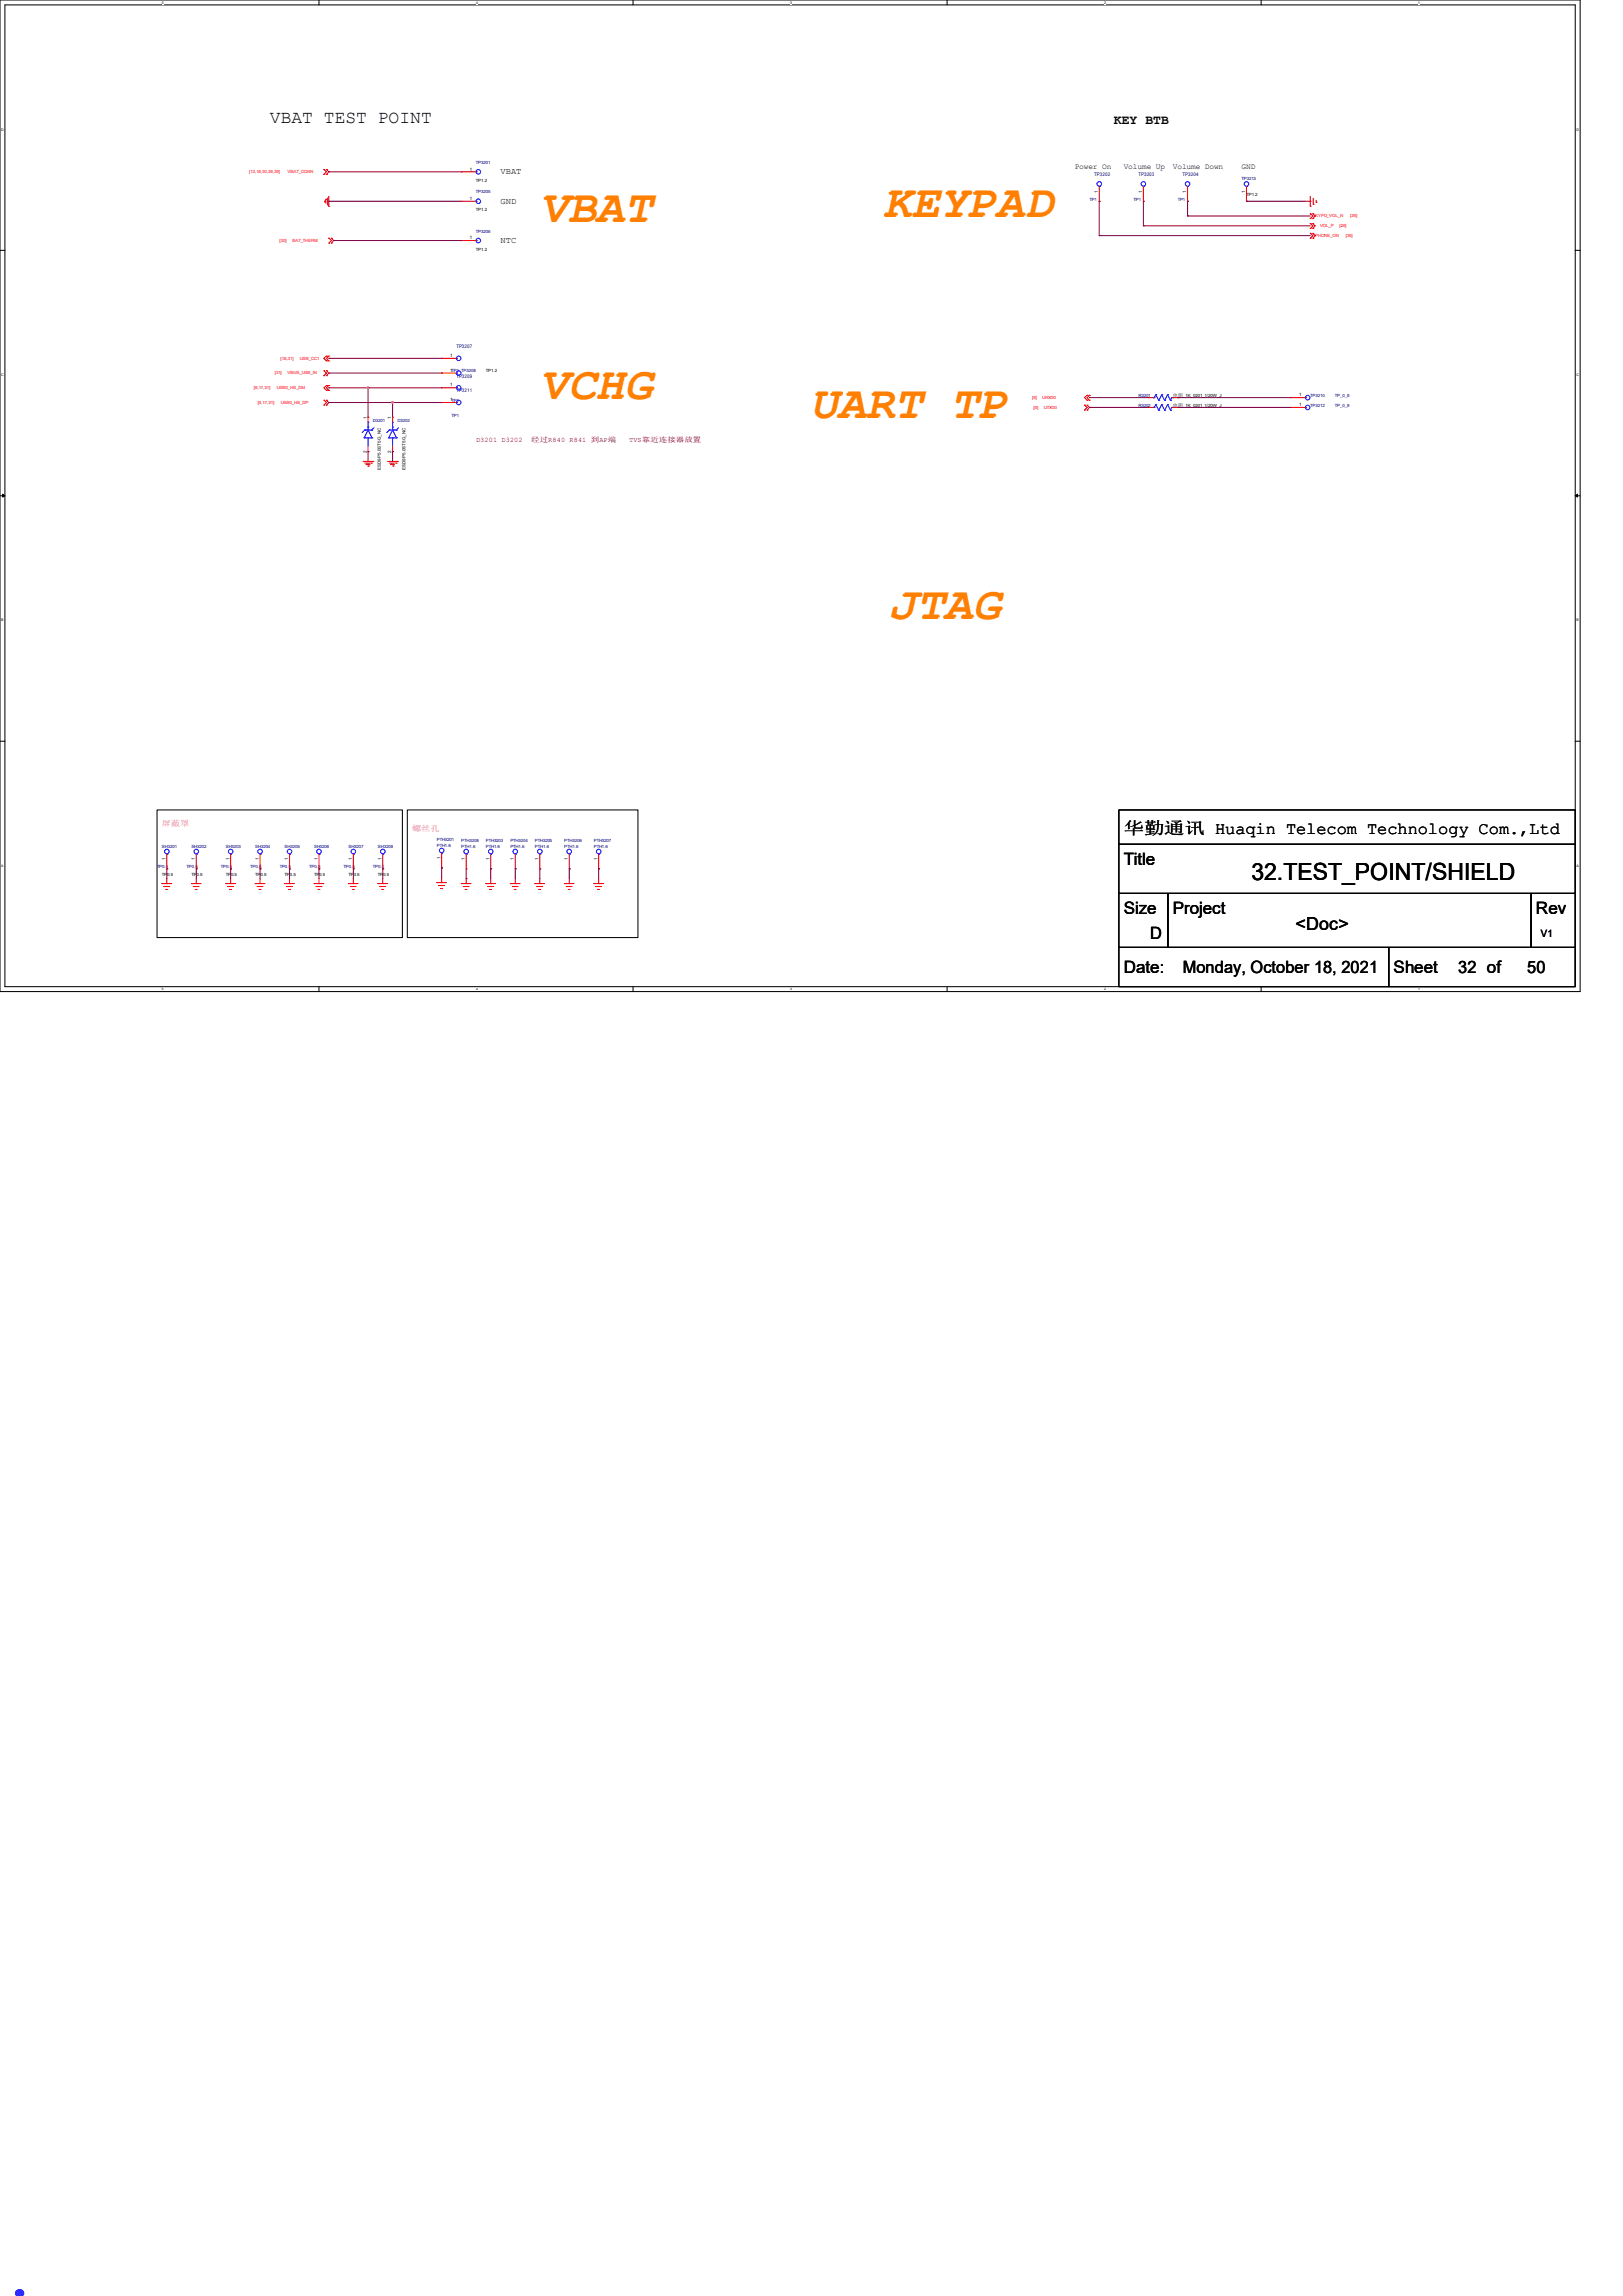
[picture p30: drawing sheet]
<svg xmlns="http://www.w3.org/2000/svg" width="210mm" height="297mm" viewBox="0 0 210 297" stroke-linecap="round" stroke-linejoin="round" font-family="sans-serif">
<defs><g id="words">
<text font-size="8.5" fill="#00f" x="0" y="297">.</text>
<g font-size="6.1" fill="#ff8000">
<text x="69.9" y="28.7">VBAT</text>
<text x="114.3" y="28.1">KEYPAD</text>
<text x="69.9" y="51.6">VCHG</text>
<text x="104.8" y="54.1">UART TP</text>
<text x="114.9" y="80.1">JTAG</text>
</g>
<text font-size="3.1" x="161.9" y="113.9">32.TEST_POINT/SHIELD</text>
<g font-size="2.3">
<text x="34.9" y="15.9">VBAT TEST POINT</text>
<text x="167.6" y="120.3">&lt;Doc&gt;</text>
</g>
<g font-size="2.2">
<text x="145.4" y="107.9">华勤通讯 Huaqin Telecom Technology Com.,Ltd</text>
<text x="145.4" y="111.9">Title</text>
<text x="145.4" y="118.2">Size</text>
<text x="151.8" y="118.2">Project</text>
<text x="198.7" y="118.2">Rev</text>
<text x="145.4" y="125.9">Date:</text>
<text x="148.8" y="121.4">D</text>
<text x="153" y="125.8">Monday, October 18, 2021</text>
<text x="180.3" y="125.9">Sheet</text>
<text x="188.7" y="125.8">32 of</text>
<text x="197.6" y="125.8">50</text>
</g>
<text font-size="1.7" x="144.1" y="16">KEY BTB</text>
<text font-size="1.3" x="199.4" y="121.2">V1</text>
<g font-size="1.1">
<text x="64.8" y="22.6">VBAT</text>
<text x="64.8" y="26.4">GND</text>
<text x="64.8" y="31.5">NTC</text>
</g>
<g font-size="1">
<text x="139.1" y="21.8">Power On</text>
<text x="145.4" y="21.8">Volume Up</text>
<text x="151.8" y="21.8">Volume Down</text>
<text x="160.7" y="21.8">GND</text>
</g>
<g font-size="1" fill="#f0f">
<text x="21" y="106.9">屏蔽罩</text>
<text x="53.3" y="107.5">螺丝孔</text>
</g>
<g font-size=".9" fill="#800000">
<text x="61.6" y="57.2">D3201 D3202</text>
<text x="68.7" y="57.2">经过R840 R841 到AP端</text>
<text x="81.4" y="57.2">TVS靠近连接器放置</text>
</g>
<g font-size=".6" fill="#f00">
<text x="32.2" y="22.4">[13,18,30,38,39]</text>
<text x="37.2" y="22.4">VBAT_CONN</text>
<text x="170.2" y="28.1">KYPD_VOL_N</text>
<text x="170.8" y="29.4">VOL_P</text>
<text x="173.3" y="29.4">[26]</text>
<text x="174.7" y="28.1">[26]</text>
<text x="36.2" y="31.3">[30]</text>
<text x="37.8" y="31.3">BAT_THERM</text>
<text x="170.2" y="30.7">PHONE_ON</text>
<text x="174.1" y="30.7">[26]</text>
<text x="36.3" y="46.5">[18,31]</text>
<text x="38.8" y="46.5">USB_CC1</text>
<text x="32.8" y="50.3">[8,17,31]</text>
<text x="33.3" y="52.2">[8,17,31]</text>
<text x="35.6" y="48.4">[31]</text>
<text x="35.8" y="50.3">USB0_HS_DM</text>
<text x="36.3" y="52.2">USB0_HS_DP</text>
<text x="37.2" y="48.4">VBUS_USB_IN</text>
<text x="133.6" y="51.6">[8]</text>
<text x="133.7" y="52.9">[8]</text>
<text x="134.9" y="51.6">URXD0</text>
<text x="135.1" y="52.9">UTXD0</text>
</g>
<g font-size=".6">
<text x="60.8" y="22.1">1</text>
<text x="61.6" y="23.5">TP1.2</text>
<text x="60.8" y="25.9">1</text>
<text x="61.6" y="27.3">TP1.2</text>
<text x="142.1" y="24.9" transform="rotate(-90 142.1 24.9)">1</text>
<text x="147.8" y="24.9" transform="rotate(-90 147.8 24.9)">1</text>
<text x="153.5" y="24.9" transform="rotate(-90 153.5 24.9)">1</text>
<text x="161.1" y="24.9" transform="rotate(-90 161.1 24.9)">1</text>
<text x="161.3" y="25.3">TP1.2</text>
<text x="60.8" y="30.9">1</text>
<text x="61.6" y="32.4">TP1.2</text>
<text x="58.2" y="46.2">1</text>
<text x="58.2" y="48.1">1TP1 TP3208</text>
<text x="58.2" y="51.9">1TP1</text>
<text x="58.2" y="50">1</text>
<text x="62.9" y="48.2">TP1.2</text>
<text x="151.8" y="52.6">电阻</text>
<text x="151.8" y="51.4">电阻</text>
<text x="153.1" y="52.6">_1K_0201_1/20W_J</text>
<text x="153.1" y="51.4">_1K_0201_1/20W_J</text>
<text x="168.1" y="52.5">1</text>
<text x="168.1" y="51.3">1</text>
<text x="47.5" y="58.6" transform="rotate(-90 47.5 58.6)">2</text>
<text x="47.5" y="54.1" transform="rotate(-90 47.5 54.1)">1</text>
<text x="50.6" y="58.6" transform="rotate(-90 50.6 58.6)">2</text>
<text x="50.6" y="54.1" transform="rotate(-90 50.6 54.1)">1</text>
<text x="49.3" y="60.8" transform="rotate(-90 49.3 60.8)">ESD9P5.0ST5G_NC</text>
<text x="52.5" y="60.8" transform="rotate(-90 52.5 60.8)">ESD9P5.0ST5G_NC</text>
<text x="21" y="113.3">TP0.5</text>
<text x="21.4" y="111.3" transform="rotate(-90 21.4 111.3)">1</text>
<text x="24.8" y="113.3">TP0.5</text>
<text x="25.2" y="111.3" transform="rotate(-90 25.2 111.3)">1</text>
<text x="29.2" y="113.3">TP0.5</text>
<text x="29.7" y="111.3" transform="rotate(-90 29.7 111.3)">1</text>
<text x="33" y="113.3">TP0.5</text>
<text x="33.5" y="111.3" transform="rotate(-90 33.5 111.3)">1</text>
<text x="36.8" y="113.3">TP0.5</text>
<text x="37.3" y="111.3" transform="rotate(-90 37.3 111.3)">1</text>
<text x="40.6" y="113.3">TP0.5</text>
<text x="41.1" y="111.3" transform="rotate(-90 41.1 111.3)">1</text>
<text x="45.1" y="113.3">TP0.5</text>
<text x="45.6" y="111.3" transform="rotate(-90 45.6 111.3)">1</text>
<text x="48.9" y="113.3">TP0.5</text>
<text x="49.4" y="111.3" transform="rotate(-90 49.4 111.3)">1</text>
<text x="57" y="111.2" transform="rotate(-90 57 111.2)">1</text>
<text x="60.2" y="111.3" transform="rotate(-90 60.2 111.3)">1</text>
<text x="63.3" y="111.3" transform="rotate(-90 63.3 111.3)">1</text>
<text x="66.5" y="111.3" transform="rotate(-90 66.5 111.3)">1</text>
<text x="69.7" y="111.3" transform="rotate(-90 69.7 111.3)">1</text>
<text x="73.5" y="111.3" transform="rotate(-90 73.5 111.3)">1</text>
<text x="77.3" y="111.3" transform="rotate(-90 77.3 111.3)">1</text>
</g>
<g font-size=".6" fill="#000080">
<text x="61.6" y="21.2">TP3201</text>
<text x="141.6" y="22.8">TP3202</text>
<text x="147.3" y="22.8">TP3203</text>
<text x="153" y="22.8">TP3204</text>
<text x="160.7" y="23.3">TP3213</text>
<text x="61.6" y="25">TP3205</text>
<text x="141" y="26">TP1</text>
<text x="146.7" y="26">TP1</text>
<text x="152.4" y="26">TP1</text>
<text x="61.6" y="30.1">TP3206</text>
<text x="59.1" y="45">TP3207</text>
<text x="58.4" y="53.9">TP1</text>
<text x="59.1" y="50.8">TP3211</text>
<text x="59.1" y="48.9">TP3209</text>
<text x="147.3" y="52.6">R3202</text>
<text x="147.3" y="51.4">R3201</text>
<text x="169.5" y="52.6">TP3212</text>
<text x="169.5" y="51.4">TP3210</text>
<text x="172.7" y="52.6">TP_0_8</text>
<text x="172.7" y="51.4">TP_0_8</text>
<text x="48.3" y="54.5">D3201</text>
<text x="51.4" y="54.5">D3202</text>
<text x="20.3" y="112.3">TP0.5</text>
<text x="21" y="109.6">SH3201</text>
<text x="24.1" y="112.3">TP0.5</text>
<text x="24.8" y="109.6">SH3202</text>
<text x="28.6" y="112.3">TP0.5</text>
<text x="29.2" y="109.6">SH3203</text>
<text x="32.4" y="112.3">TP0.5</text>
<text x="33" y="109.6">SH3204</text>
<text x="36.2" y="112.3">TP0.5</text>
<text x="36.8" y="109.6">SH3205</text>
<text x="40" y="112.3">TP0.5</text>
<text x="40.6" y="109.6">SH3206</text>
<text x="44.4" y="112.3">TP0.5</text>
<text x="45.1" y="109.6">SH3207</text>
<text x="48.3" y="112.3">TP0.5</text>
<text x="48.9" y="109.6">SH3208</text>
<text x="56.5" y="108.8">PTH3201</text>
<text x="56.5" y="109.5">PTH1.6</text>
<text x="59.7" y="108.9">PTH3208</text>
<text x="59.7" y="109.7">PTH1.6</text>
<text x="62.9" y="108.9">PTH3203</text>
<text x="62.9" y="109.7">PTH1.6</text>
<text x="66" y="108.9">PTH3204</text>
<text x="66" y="109.7">PTH1.6</text>
<text x="69.2" y="108.9">PTH3205</text>
<text x="69.2" y="109.7">PTH1.6</text>
<text x="73" y="108.9">PTH3206</text>
<text x="73" y="109.7">PTH1.6</text>
<text x="76.8" y="108.9">PTH3207</text>
<text x="76.8" y="109.7">PTH1.6</text>
</g>
<g font-size=".5">
<text x="21" y=".5">5</text>
<text x="61.6" y=".5">4</text>
<text x="102.2" y=".5">3</text>
<text x="142.9" y=".5">2</text>
<text x="183.5" y=".5">1</text>
<text x=".2" y="16.9">D</text>
<text x="204" y="16.9">D</text>
<text x=".2" y="48.6">C</text>
<text x="204" y="48.6">C</text>
<text x=".2" y="80.4">B</text>
<text x="204" y="80.4">B</text>
<text x=".2" y="112.1">A</text>
<text x="204" y="112.1">A</text>
<text x="21" y="128.1">5</text>
<text x="61.6" y="128.1">4</text>
<text x="102.2" y="128.1">3</text>
<text x="142.9" y="128.1">2</text>
<text x="183.5" y="128.1">1</text>
</g>
</g></defs>
<path d="M0 0h204.5v128.3h-204.5zM.6 .6h203.2v127h-203.2z" fill="none" stroke="#000" stroke-width=".13"/>
<g fill="#fff">
<path d="M21 .1h.2v.5h-.2z"/>
<path d="M21 127.7h.2v.5h-.2z"/>
</g>
<path d="M41.3 0v.6M41.3 127.6v.7" fill="none" stroke="#000" stroke-width=".13"/>
<g fill="#fff">
<path d="M61.6 .1h.2v.5h-.2z"/>
<path d="M61.6 127.7h.2v.5h-.2z"/>
</g>
<path d="M81.9 0v.6M81.9 127.6v.7" fill="none" stroke="#000" stroke-width=".13"/>
<g fill="#fff">
<path d="M102.2 .1h.2v.5h-.2z"/>
<path d="M102.2 127.7h.2v.5h-.2z"/>
</g>
<path d="M122.6 0v.6M122.6 127.6v.7" fill="none" stroke="#000" stroke-width=".13"/>
<g fill="#fff">
<path d="M142.9 .1h.2v.5h-.2z"/>
<path d="M142.9 127.7h.2v.5h-.2z"/>
</g>
<path d="M163.2 0v.6M163.2 127.6v.7" fill="none" stroke="#000" stroke-width=".13"/>
<g fill="#fff">
<path d="M183.5 .1h.2v.5h-.2z"/>
<path d="M183.5 127.7h.2v.5h-.2z"/>
<path d="M.2 16.5h.3v.5h-.3z"/>
<path d="M204 16.5h.3v.5h-.3z"/>
<path d="M.2 48.3h.3v.5h-.3z"/>
<path d="M204 48.3h.3v.5h-.3z"/>
</g>
<path d="M0 32.4h.6M203.8 32.4h.7" fill="none" stroke="#000" stroke-width=".13"/>
<g fill="#fff">
<path d="M.2 80h.2v.5h-.2z"/>
<path d="M204 80h.3v.5h-.3z"/>
</g>
<path d="M0 64.1h.6M203.8 64.1h.7" fill="none" stroke="#000" stroke-width=".13"/>
<path d="M.3 63.9l.3 .2-.3 .2zM203.8 64.1l.3-.2v.4z" fill="#000" stroke="#000" stroke-width=".13"/>
<g fill="#fff">
<path d="M.2 111.8h.3v.5h-.3z"/>
<path d="M204 111.8h.3v.5h-.3z"/>
</g>
<path d="M0 95.9h.6M203.8 95.9h.7M20.3 104.8h31.8v16.5h-31.8zM52.7 104.8h29.9v16.5h-29.9zM144.8 109.2h59v6.4h-59zM144.8 104.8h59v4.4h-59zM144.8 115.6h6.3v7h-6.3zM151.1 115.6h47v7h-47zM198.1 115.6h5.7v7h-5.7zM144.8 122.6h34.9v5h-34.9zM179.7 122.6h24.1v5h-24.1z" fill="none" stroke="#000" stroke-width=".13"/>
<g fill="none" stroke="#f00" stroke-width=".13">
<path d="M41.9 21.9l.3 .3-.3 .4M41.9 21.9h.1M41.9 22.6h.1M42 26.1h.1M42 26v.1M42.2 25.8h.1M42.2 25.8v.5M42.2 21.9l.3 .3-.3 .4M42.2 22.6h.1M42.2 21.9h.1M42.4 26.5h.1M42.4 25.6v.9"/>
<path d="M42.5 30.8l.4 .3-.4 .4M42.5 30.8h.1M42.5 31.5h.1M42.5 26.7h.1M42.5 25.4v1.3M42.9 31.5h.1M42.9 30.8h.1M42.9 30.8l.3 .3-.3 .4M59.7 22.2h.1M59.7 31.1h.1M59.7 26h.1M59.7 26h1.9"/>
<path d="M59.7 22.2h1.9M59.7 31.1h1.9M142.2 26h.1M142.2 24.1v1.9M148 26h.1M148 24.1v1.9M153.7 26h.1M153.7 24.1v1.9M161.3 26h.1M161.3 24.1v1.9M168.9 26h.6M169.5 30.2l.4 .3-.4 .3"/>
<path d="M169.5 27.6l.4 .3-.4 .4M169.5 28.9l.4 .3-.4 .3M169.5 26h.1M169.5 26.7h.1M169.5 30.8h.1M169.5 30.2h.1M169.5 28.3h.1M169.5 27.6h.1M169.5 29.5h.1M169.5 28.9h.1M169.5 25.4v1.3M169.9 30.2l.3 .3-.3 .3"/>
<path d="M169.9 27.6l.3 .3-.3 .4M169.9 28.9l.3 .3-.3 .3M169.9 30.8h.1M169.9 30.2h.1M169.9 28.3h.1M169.9 27.6h.1M169.9 29.5h.1M169.9 28.9h.1M169.9 26.4h.1M169.9 25.7v.7M170.3 26.2h.1M170.3 25.9v.3"/>
<path d="M41.9 48l.3 .3-.3 .3M41.9 48h.1M41.9 48.6h.1M41.9 51.8l.3 .3-.3 .3M41.9 51.8h.1M41.9 52.4h.1M42.2 48l.3 .3-.3 .3M42.2 48.6h.1M42.2 48h.1M42.2 51.8l.3 .3-.3 .3M42.2 52.4h.1M42.2 51.8h.1"/>
<path d="M42.2 49.9h.1M42.2 50.5h.1M42.2 46.1h.1M42.2 46.7h.1M42.2 49.9l-.3 .3 .3 .3M42.2 46.1l-.3 .3 .3 .3M42.5 49.9h.1M42.5 50.5h.1M42.5 46.1h.1M42.5 46.7h.1M42.5 49.9l-.3 .3 .3 .3M42.5 46.1l-.3 .3 .3 .3"/>
<path d="M47 59.7h1.3M47.2 59.9h.9M47.6 54h.1M47.6 58.4h.1M47.6 54v.6M47.6 57.8v.6M48.1 59.9h.1M48.3 59.7h.1M50.2 59.7h1.2M50.4 59.9h.9M50.8 54h.1M50.8 58.4h.1"/>
<path d="M50.8 54v.6M50.8 57.8v.6M51.3 59.9h.1M51.4 59.7h.1M57.2 48.3h1.9M57.2 46.4h1.9M57.2 52.1h1.9M57.2 50.2h1.9M57.2 48.3h.1M57.2 46.4h.1M57.2 52.1h.1M57.2 50.2h.1"/>
<path d="M140.3 52.4h.1M140.3 53h.1M140.3 52.4l.4 .3-.4 .3M140.7 51.1l-.4 .3 .4 .4M140.7 52.4l.3 .3-.3 .3M140.7 51.1h.1M140.7 51.8h.1M140.7 53h.1M140.7 52.4h.1M141 51.1h.1M141 51.8h.1M141 51.1l-.3 .3 .3 .4"/>
<path d="M148.6 51.4h.6M148.6 52.7h.6M148.6 52.7h.1M148.6 51.4h.1M151.8 51.4h.6M151.8 52.7h.6M152.4 52.7h.1M152.4 51.4h.1M167 52.7h1.9M167 52.7h.1M167 51.4h1.9M167 51.4h.1"/>
<path d="M47.4 60.1h.1M47.4 60.1h.5M47.6 60.3h.1M47.7 60.3h.1M50.5 60.1h.1M50.5 60.1h.6M50.8 60.3h.1M50.9 60.3h.1M21 114.3h1.2M21 114.3h.1M21.2 114.7h.8M21.2 114.7h.1"/>
<path d="M21.5 115.1h.1M21.5 115.1h.2M21.6 112.4h.1M21.6 110.5v1.9M21.6 114.3h.1M21.6 113.7v.6M24.8 114.3h.1M24.8 114.3h1.2M25 114.7h.1M25 114.7h.8M25.3 115.1h.1M25.3 115.1h.2"/>
<path d="M25.4 114.3h.1M25.4 113.7v.6M25.4 112.4h.1M25.4 110.5v1.9M29.2 114.3h1.3M29.2 114.3h.1M29.5 114.7h.1M29.5 114.7h.7M29.7 115.1h.1M29.7 115.1h.3M29.8 114.3h.1M29.8 113.7v.6"/>
<path d="M29.8 112.4h.1M29.8 110.5v1.9M33 114.3h1.3M33 114.3h.1M33.3 114.7h.1M33.3 114.7h.7M33.5 115.1h.1M33.5 115.1h.3M33.7 114.3h.1M33.7 113.7v.6M33.7 112.4h.1M33.7 110.5v1.9"/>
<path d="M36.8 114.3h1.3M36.8 114.3h.1M37.1 114.7h.7M37.1 114.7h.1M37.3 115.1h.1M37.3 115.1h.3M37.5 114.3h.1M37.5 113.7v.6M37.5 112.4h.1M37.5 110.5v1.9M40.6 114.3h.1M40.6 114.3h1.3"/>
<path d="M40.9 114.7h.1M40.9 114.7h.8M41.1 115.1h.1M41.1 115.1h.3M41.3 114.3h.1M41.3 113.7v.6M41.3 112.4h.1M41.3 110.5v1.9M45.1 114.3h1.3M45.1 114.3h.1M45.3 114.7h.8M45.3 114.7h.1"/>
<path d="M45.6 115.1h.1M45.6 115.1h.2M45.7 114.3h.1M45.7 113.7v.6M45.7 112.4h.1M45.7 110.5v1.9M48.9 114.3h1.3M48.9 114.3h.1M49.1 114.7h.8M49.1 114.7h.1M49.4 115.1h.1M49.4 115.1h.3"/>
<path d="M49.5 114.3h.1M49.5 113.7v.6M49.5 112.4h.1M49.5 110.5v1.9M56.5 114.2h.1M56.5 114.2h1.3M56.8 114.6h.1M56.8 114.6h.7M57 114.9h.1M57 114.9h.3M57.2 114.2h.1M57.2 113.5v.7"/>
<path d="M57.2 112.3h.1M57.2 110.4v1.9M59.7 114.3h.1M59.7 114.3h1.3M59.9 114.7h.1M59.9 114.7h.8M60.2 115.1h.1M60.2 115.1h.3M60.3 114.3h.1M60.3 113.7v.6M60.3 112.4h.1M60.3 110.5v1.9"/>
<path d="M62.9 114.3h.1M62.9 114.3h1.2M63.1 114.7h.1M63.1 114.7h.8M63.4 115.1h.1M63.4 115.1h.2M63.5 114.3h.1M63.5 113.7v.6M63.5 112.4h.1M63.5 110.5v1.9M66 114.3h.1M66 114.3h1.3"/>
<path d="M66.3 114.7h.1M66.3 114.7h.8M66.5 115.1h.1M66.5 115.1h.3M66.7 114.3h.1M66.7 113.7v.6M66.7 112.4h.1M66.7 110.5v1.9M69.2 114.3h.1M69.2 114.3h1.3M69.5 114.7h.1M69.5 114.7h.7"/>
<path d="M69.7 115.1h.1M69.7 115.1h.3M69.9 114.3h.1M69.9 113.7v.6M69.9 112.4h.1M69.9 110.5v1.9M73 114.3h.1M73 114.3h1.3M73.3 114.7h.1M73.3 114.7h.7M73.5 115.1h.1M73.5 115.1h.3"/>
<path d="M73.7 114.3h.1M73.7 113.7v.6M73.7 112.4h.1M73.7 110.5v1.9M76.8 114.3h1.3M76.8 114.3h.1M77.1 114.7h.8M77.1 114.7h.1M77.3 115.1h.1M77.3 115.1h.3M77.5 114.3h.1M77.5 113.7v.6"/>
<path d="M77.5 112.4h.1M77.5 110.5v1.9"/>
</g>
<g fill="none" stroke="#00f" stroke-width=".13">
<path d="M61.6 22.2h.1M61.6 31.1h.1M61.6 26h.1M142.2 24.1h.1M148 24.1h.1M153.7 24.1h.1M161.3 24.1h.1M47.1 56.6h.1M47.1 56.6h1M47.2 55.6l-.3 .4M47.2 55.6h.1M47.2 55.6h.9"/>
<path d="M47.6 55.6l-.5 1M47.6 56.6h.1M47.6 54.6h.1M47.6 55.6h.1M47.6 55.2h.1M47.6 54.6v1M47.6 56.6v1.1M47.6 55.6l.5 1M48.1 55.6h.1M48.1 56.6h.1M48.4 55.3l-.3 .3M50.3 56.6h.1"/>
<path d="M50.3 56.6h1M50.4 55.6l-.4 .4M50.4 55.6h.1M50.4 55.6h.9M50.8 55.6l-.5 1M50.8 56.6h.1M50.8 54.6h.1M50.8 55.6h.1M50.8 55.2h.1M50.8 54.6v1M50.8 56.6v1.1M50.8 55.6l.5 1"/>
<path d="M51.3 55.6h.1M51.3 56.6h.1M51.6 55.3l-.3 .3M59.1 48.3h.1M59.1 46.4h.1M59.1 52.1h.1M59.1 50.2h.1M149.2 52.7h.2M149.2 51.4h.2M149.2 52.7h.1M149.2 51.4h.1M149.4 52.7h.1"/>
<path d="M149.4 51.4h.1M149.6 52.3h.1M149.6 51.1h.1M149.6 52.3l-.2 .4M149.6 51.1l-.2 .3M149.6 52.3l.3 .8M149.6 51.1l.3 .7M149.9 53.1h.1M149.9 51.8h.1M150.3 52.3h.1M150.3 51.1h.1M150.3 52.3l-.4 .8"/>
<path d="M150.3 51.1l-.4 .7M150.3 52.3l.4 .8M150.3 51.1l.4 .7M150.7 53.1h.1M150.7 51.8h.1M151.1 52.3l.4 .8M151.1 51.1l.4 .7M151.1 52.3h.1M151.1 51.1h.1M151.1 52.3l-.4 .8M151.1 51.1l-.4 .7M151.5 53.1h.1"/>
<path d="M151.5 51.8h.1M151.6 52.7h.1M151.6 51.4h.1M151.6 52.7l-.1 .4M151.6 51.4l-.1 .4M151.6 52.7h.2M151.6 51.4h.2M151.8 52.7h.1M151.8 51.4h.1M168.9 52.7h.1M168.9 51.4h.1M21.6 110.5h.1"/>
<path d="M25.4 110.5h.1M29.8 110.5h.1M33.7 110.5h.1M37.5 110.5h.1M41.3 110.5h.1M45.7 110.5h.1M49.5 110.5h.1M57.2 110.4h.1M60.3 110.5h.1M63.5 110.5h.1M66.7 110.5h.1M69.9 110.5h.1"/>
<path d="M73.7 110.5h.1M77.5 110.5h.1"/>
<circle cx="61.9" cy="26" r=".3"/>
<circle cx="61.9" cy="22.2" r=".3"/>
<circle cx="61.9" cy="31.1" r=".3"/>
<circle cx="142.2" cy="23.8" r=".3"/>
<circle cx="148" cy="23.8" r=".3"/>
<circle cx="153.7" cy="23.8" r=".3"/>
<circle cx="161.3" cy="23.8" r=".3"/>
<circle cx="59.4" cy="46.4" r=".3"/>
<circle cx="59.4" cy="48.3" r=".3"/>
<circle cx="59.4" cy="50.2" r=".3"/>
<circle cx="59.4" cy="52.1" r=".3"/>
<circle cx="169.2" cy="52.7" r=".3"/>
<circle cx="169.2" cy="51.4" r=".3"/>
<circle cx="21.6" cy="110.2" r=".3"/>
<circle cx="25.4" cy="110.2" r=".3"/>
<circle cx="29.8" cy="110.2" r=".3"/>
<circle cx="33.7" cy="110.2" r=".3"/>
<circle cx="37.5" cy="110.2" r=".3"/>
<circle cx="41.3" cy="110.2" r=".3"/>
<circle cx="45.7" cy="110.2" r=".3"/>
<circle cx="49.5" cy="110.2" r=".3"/>
<circle cx="57.2" cy="110" r=".3"/>
<circle cx="60.3" cy="110.2" r=".3"/>
<circle cx="63.5" cy="110.2" r=".3"/>
<circle cx="66.7" cy="110.2" r=".3"/>
<circle cx="69.9" cy="110.2" r=".3"/>
<circle cx="73.7" cy="110.2" r=".3"/>
<circle cx="77.5" cy="110.2" r=".3"/>
</g>
<g fill="none" stroke="#800040" stroke-width=".13">
<path d="M42.5 22.2h17.2M42.5 26h17.2M42.5 22.2h.1M42.5 26h.1M43.2 31.1h16.5M43.2 31.1h.1M142.2 30.5h27.3M142.2 26h.1M142.2 30.5h.1M142.2 26v4.5M148 29.2h.1M148 26h.1"/>
<path d="M148 26v3.2M148 29.2h21.5M153.7 26h.1M153.7 27.9h.1M153.7 26v1.9M153.7 27.9h15.8M161.3 26h7.6M161.3 26h.1M42.5 52.1h.1M42.5 50.2h.1M42.5 46.4h.1M42.5 52.1h14.7"/>
<path d="M42.5 50.2h14.7M42.5 46.4h14.7M42.5 48.3h.1M42.5 48.3h14.7M47.6 50.2h.1M47.6 58.4h.1M47.6 50.2v3.8M47.6 58.4v1.3M50.8 52.1h.1M50.8 58.4h.1M50.8 52.1v1.9M50.8 58.4v1.3"/>
<path d="M141 52.7h.1M141 52.7h7.6M141 51.4h.1M141 51.4h7.6M152.4 51.4h14.6M152.4 52.7h14.6M152.4 51.4h.1M152.4 52.7h.1M21.6 112.4h.1M21.6 112.4v1.3M25.4 112.4h.1M25.4 112.4v1.3"/>
<path d="M29.8 112.4h.1M29.8 112.4v1.3M33.7 112.4h.1M33.7 112.4v1.3M37.5 112.4h.1M37.5 112.4v1.3M41.3 112.4h.1M41.3 112.4v1.3M45.7 112.4h.1M45.7 112.4v1.3M49.5 112.4h.1M49.5 112.4v1.3"/>
<path d="M57.2 112.3h.1M57.2 112.3v1.2M60.3 113.7h.1M60.3 112.4v1.3M63.5 112.4h.1M63.5 112.4v1.3M66.7 112.4h.1M66.7 112.4v1.3M69.9 112.4h.1M69.9 112.4v1.3M73.7 112.4h.1M73.7 112.4v1.3"/>
<path d="M77.5 112.4h.1M77.5 112.4v1.3"/>
</g>
<g fill="#f0f" stroke="#f0f" stroke-width=".13">
<circle cx="47.6" cy="50.1" r=".11"/>
<circle cx="50.8" cy="52" r=".11"/>
</g>
<use href="#words"/>
</svg>
